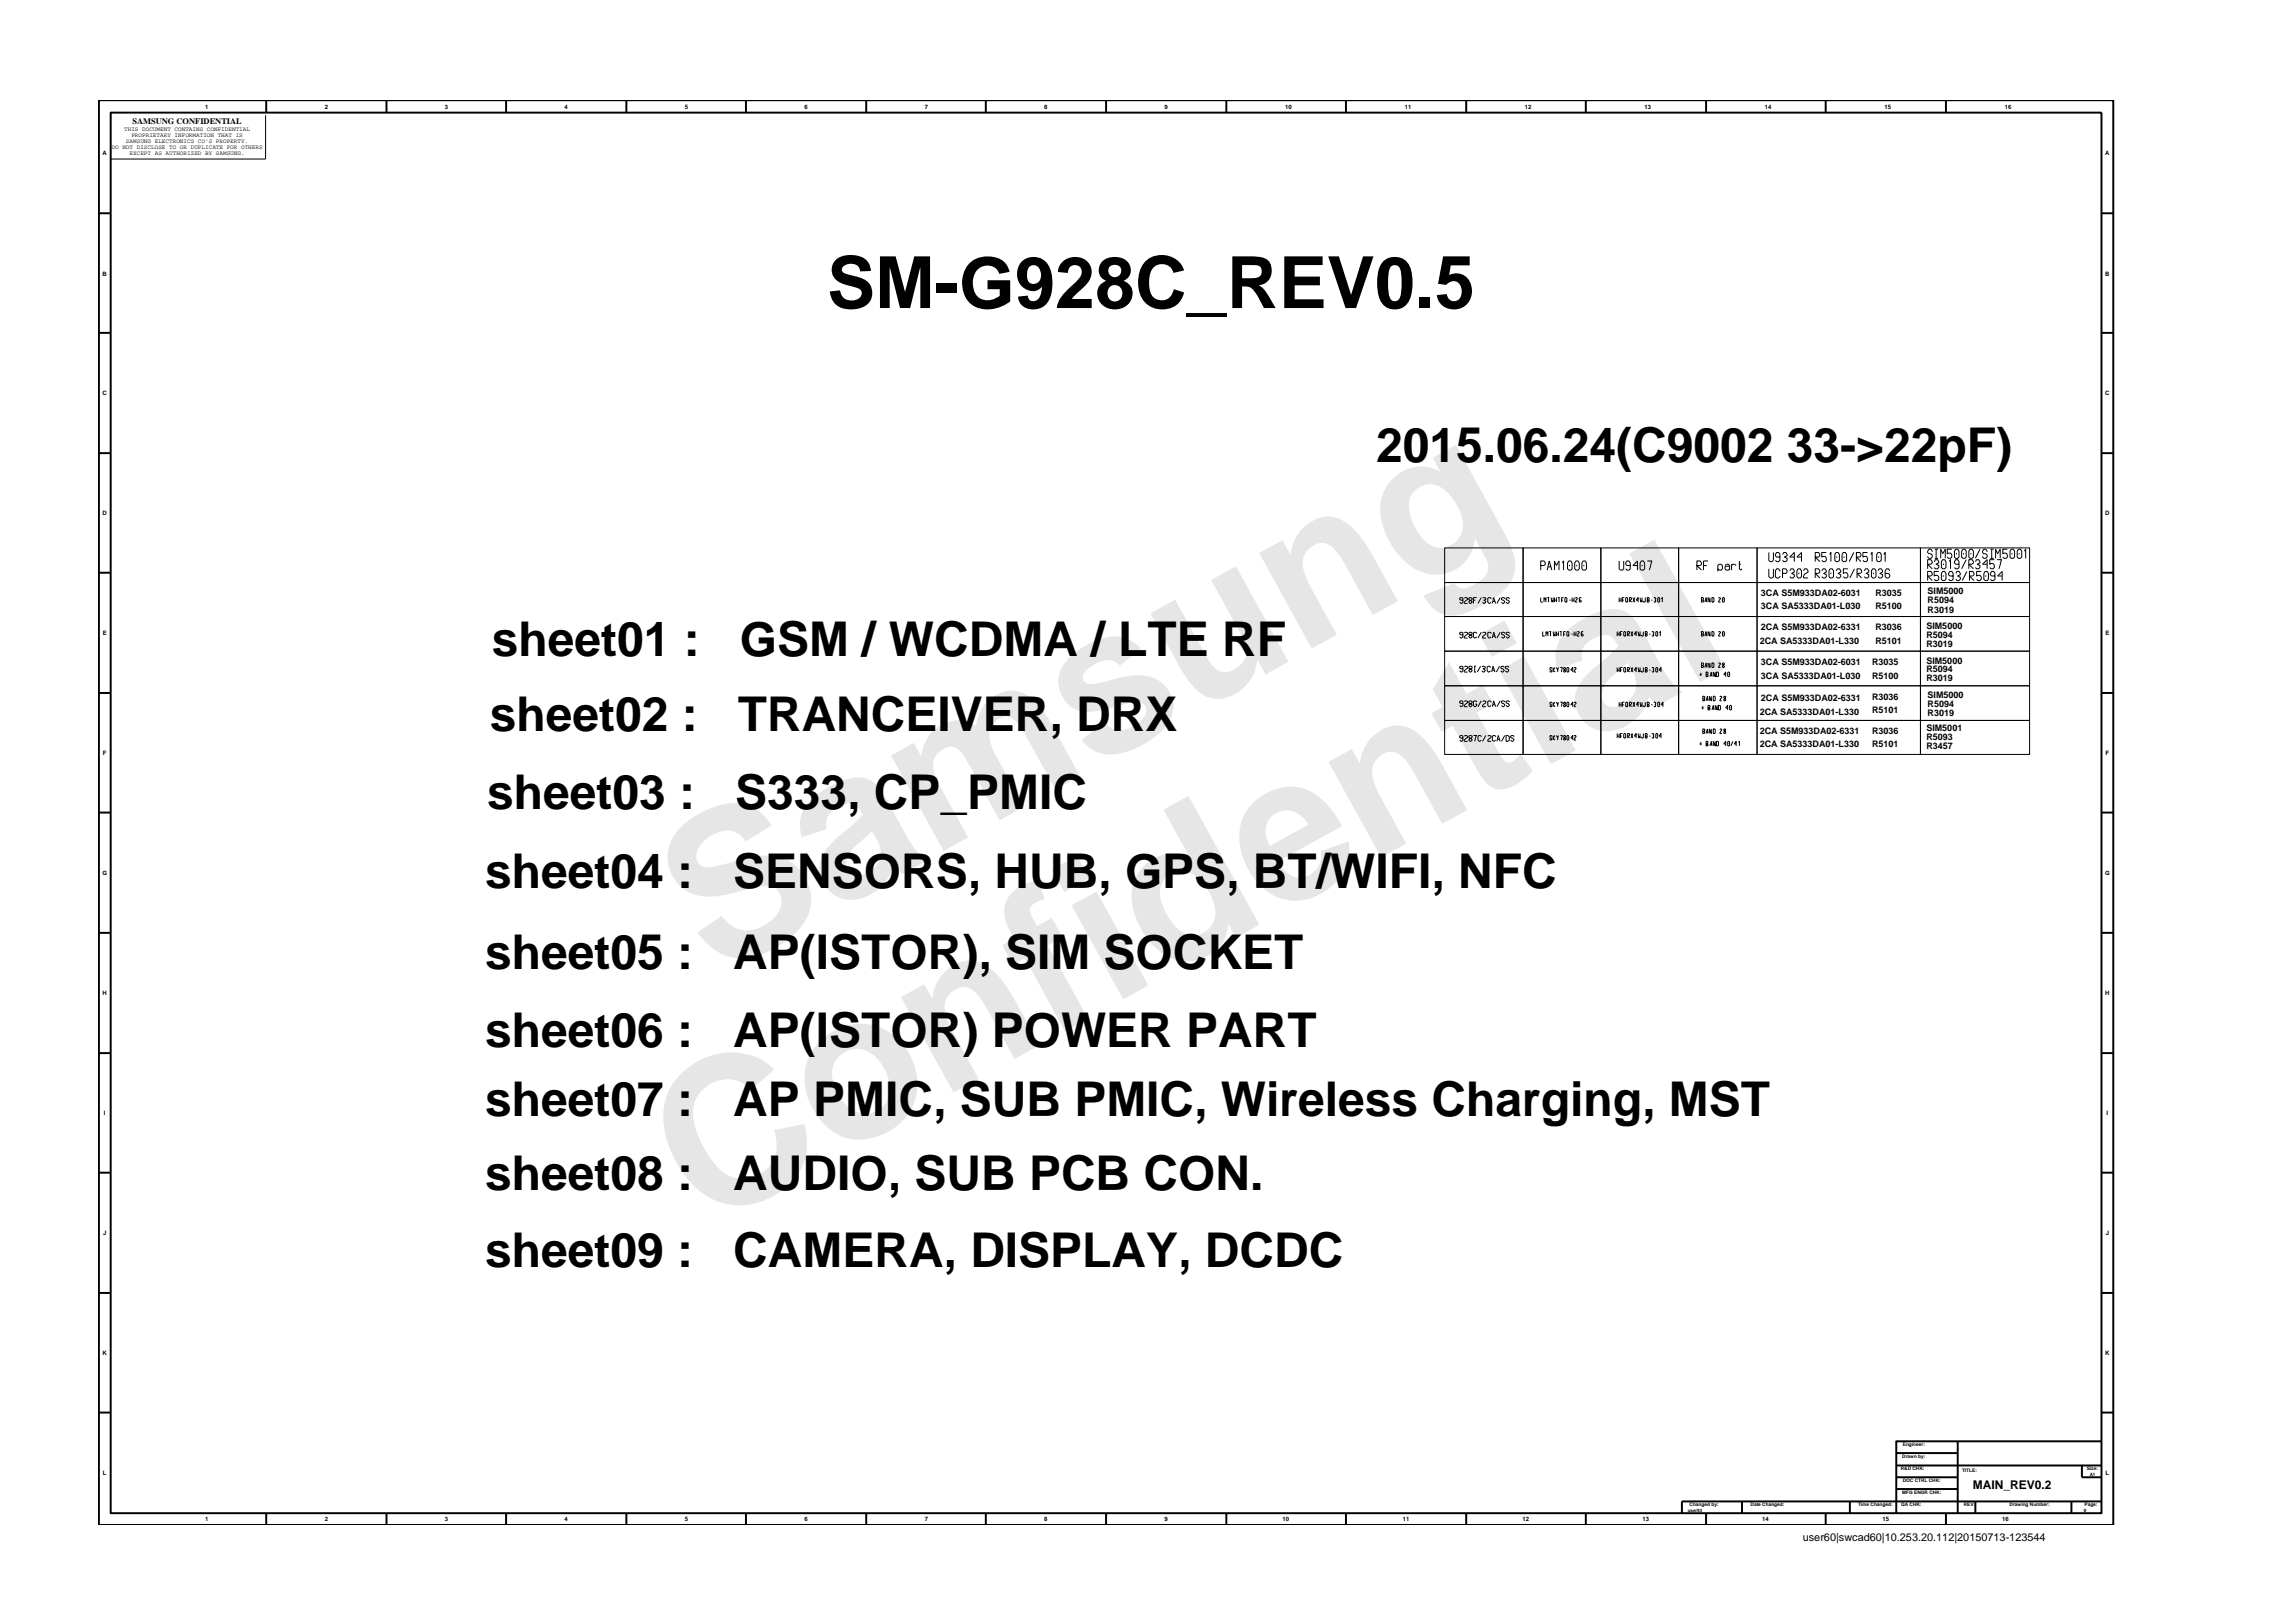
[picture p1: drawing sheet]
<svg xmlns="http://www.w3.org/2000/svg" width="297mm" height="210mm" viewBox="0 0 297 210" stroke-linecap="round" stroke-linejoin="round" font-family="sans-serif">
<defs><g id="words">
<g font-size="26.5" fill="#e6e6e6">
<text x="92.4" y="126.7" transform="rotate(-29 92.4 126.7)">Samsung</text>
<text x="91.1" y="159.4" transform="rotate(-29 91.1 159.4)">Confidential</text>
</g>
<text font-size="9.3" x="107.1" y="39.9">SM-G928C_REV0.5</text>
<g font-size="6.2">
<text x="178.3" y="59.9">2015.06.24(C9002 33-&gt;22pF)</text>
<text x="63.7" y="84.9">sheet01 :</text>
<text x="95.8" y="84.9">GSM / WCDMA / LTE RF</text>
<text x="63.4" y="94.7">sheet02 :</text>
<text x="95.6" y="94.7">TRANCEIVER, DRX</text>
<text x="63.1" y="104.8">sheet03 :</text>
<text x="95.2" y="104.8">S333, CP_PMIC</text>
<text x="62.9" y="115">sheet04 :</text>
<text x="95" y="115">SENSORS, HUB, GPS, BT/WIFI, NFC</text>
<text x="62.9" y="125.5">sheet05 :</text>
<text x="95" y="125.5">AP(ISTOR), SIM SOCKET</text>
<text x="62.9" y="135.6">sheet06 :</text>
<text x="95" y="135.6">AP(ISTOR) POWER PART</text>
<text x="62.9" y="144.6">sheet07 :</text>
<text x="95" y="144.6">AP PMIC, SUB PMIC, Wireless Charging, MST</text>
<text x="62.9" y="154.1">sheet08 :</text>
<text x="95" y="154.1">AUDIO, SUB PCB CON.</text>
<text x="62.9" y="164.2">sheet09 :</text>
<text x="95" y="164.2">CAMERA, DISPLAY, DCDC</text>
</g>
<text font-size="1.6" x="255.6" y="192.9">MAIN_REV0.2</text>
<text font-size="1.4" x="233.5" y="199.7">user60|swcad60|10.253.20.112|20150713-123544</text>
<g font-size="1.2">
<text x="228.1" y="77.2">3CA S5M933DA02-6031</text>
<text x="242.9" y="77.2">R3035</text>
<text x="249.7" y="77">SIM5000</text>
<text x="228" y="83.4">2CA SA5333DA01-L330</text>
<text x="228.1" y="81.6">2CA S5M933DA02-6331</text>
<text x="228.1" y="78.9">3CA SA5333DA01-L030</text>
<text x="242.9" y="81.6">R3036</text>
<text x="242.9" y="83.4">R5101</text>
<text x="242.9" y="78.9">R5100</text>
<text x="249.5" y="82.7">R5094</text>
<text x="249.5" y="81.5">SIM5000</text>
<text x="249.5" y="83.8">R3019</text>
<text x="249.7" y="79.4">R3019</text>
<text x="249.7" y="78.2">R5094</text>
<text x="228.1" y="86.1">3CA S5M933DA02-6031</text>
<text x="228.1" y="87.9">3CA SA5333DA01-L030</text>
<text x="242.5" y="86.1">R3035</text>
<text x="242.5" y="87.9">R5100</text>
<text x="249.5" y="86">SIM5000</text>
<text x="249.5" y="88.3">R3019</text>
<text x="249.5" y="87.1">R5094</text>
<text x="228" y="95">2CA S5M933DA02-6331</text>
<text x="228" y="92.6">2CA SA5333DA01-L330</text>
<text x="228.1" y="90.8">2CA S5M933DA02-6331</text>
<text x="242.5" y="90.6">R3036</text>
<text x="242.5" y="95">R3036</text>
<text x="242.5" y="92.3">R5101</text>
<text x="249.5" y="94.7">SIM5001</text>
<text x="249.5" y="95.9">R5093</text>
<text x="249.7" y="91.6">R5094</text>
<text x="249.7" y="90.4">SIM5000</text>
<text x="249.7" y="92.7">R3019</text>
<text x="228" y="96.8">2CA SA5333DA01-L330</text>
<text x="242.5" y="96.8">R5101</text>
<text x="249.5" y="97">R3457</text>
</g>
<text font-size="1.1" x="17.2" y="16.1">SAMSUNG CONFIDENTIAL</text>
<g font-size=".8">
<text x="16.1" y="17">THIS DOCUMENT CONTAINS CONFIDENTIAL</text>
<text x="17" y="17.8">PROPRIETARY INFORMATION THAT IS</text>
<text x="26.6" y="14.1">1</text>
<text x="42.1" y="14.1">2</text>
<text x="57.6" y="14.1">3</text>
<text x="73.1" y="14.1">4</text>
<text x="88.7" y="14.1">5</text>
<text x="104.2" y="14.1">6</text>
<text x="119.8" y="14.1">7</text>
<text x="135.3" y="14.1">8</text>
<text x="150.9" y="14.1">9</text>
<text x="166.5" y="14.1">10</text>
<text x="182" y="14.1">11</text>
<text x="197.5" y="14.1">12</text>
<text x="213" y="14.1">13</text>
<text x="228.6" y="14.1">14</text>
<text x="244.1" y="14.1">15</text>
<text x="259.7" y="14.1">16</text>
<text x="13.3" y="20.1">A</text>
<text x="14.5" y="19.3">DO NOT DISCLOSE TO OR DUPLICATE FOR OTHERS</text>
<text x="16.3" y="18.5">SAMSUNG ELECTRONICS CO’S PROPERTY.</text>
<text x="16.8" y="20.1">EXCEPT AS AUTHORIZED BY SAMSUNG.</text>
<text x="272.7" y="20.1">A</text>
<text x="13.3" y="35.7">B</text>
<text x="272.7" y="35.7">B</text>
<text x="13.3" y="51.2">C</text>
<text x="272.7" y="51.2">C</text>
<text x="13.3" y="66.8">D</text>
<text x="272.7" y="66.8">D</text>
<text x="13.3" y="82.3">E</text>
<text x="272.7" y="82.3">E</text>
<text x="13.3" y="97.8">F</text>
<text x="272.8" y="97.8">F</text>
<text x="13.3" y="113.3">G</text>
<text x="272.7" y="113.3">G</text>
<text x="13.3" y="128.9">H</text>
<text x="272.7" y="128.9">H</text>
<text x="13.5" y="144.4">I</text>
<text x="272.9" y="144.4">I</text>
<text x="13.4" y="160">J</text>
<text x="272.8" y="160">J</text>
<text x="13.3" y="175.5">K</text>
<text x="272.7" y="175.5">K</text>
<text x="13.3" y="191.1">L</text>
<text x="272.8" y="191.1">L</text>
<text x="26.6" y="197.1">1</text>
<text x="42.1" y="197.1">2</text>
<text x="57.6" y="197.1">3</text>
<text x="73.1" y="197.1">4</text>
<text x="88.7" y="197.1">5</text>
<text x="104.2" y="197.1">6</text>
<text x="119.8" y="197.1">7</text>
<text x="135.3" y="197.1">8</text>
<text x="150.9" y="197.1">9</text>
<text x="166.1" y="197.1">10</text>
<text x="181.7" y="197.1">11</text>
<text x="197.2" y="197.1">12</text>
<text x="212.8" y="197.1">13</text>
<text x="228.3" y="197.1">14</text>
<text x="243.9" y="197.1">15</text>
<text x="259.4" y="197.1">16</text>
</g>
<g font-size=".6">
<text x="246.2" y="190.4">R&amp;D CHK:</text>
<text x="246.4" y="188.9">Drawn by:</text>
<text x="246.5" y="187.4">Engineer:</text>
<text x="254.2" y="190.7">TITLE:</text>
<text x="270.3" y="190.4">Size:</text>
<text x="270.7" y="191.2">A1</text>
<text x="218.6" y="195.9">user93</text>
<text x="218.9" y="195.1">Changed by:</text>
<text x="226.8" y="195.1">Date Changed:</text>
<text x="240.7" y="195.1">Time Changed:</text>
<text x="246.3" y="195.1">QA CHK:</text>
<text x="246.4" y="193.5">MFG ENGR CHK:</text>
<text x="246.5" y="192">DOC CTRL CHK:</text>
<text x="254.4" y="195.1">REV:</text>
<text x="260.3" y="195.1">Drawing Number:</text>
<text x="269.9" y="195.9">0</text>
<text x="270" y="195.1">Page:</text>
</g>
</g></defs>
<g fill="none" stroke="#000" stroke-width=".13">
<path d="M34.4 14.9v5.7h-20.1M187.1 71h10.2v4.5h-10.2zM187.1 75.5h10.2v4.4h-10.2zM187.1 79.9h10.2v4.5h-10.2zM189.5 77.8l-.4-.1v-.2l.2-.1 .2 .1v.5l-.2 .2-.2-.2M189.7 77.5l.2-.1 .2 .1v.2a.58 .58 0 0 0-.4 .5h.4M190.3 77.5l.1-.1 .3 .1v.2l-.4 .2 .2 .3 .2-.3-.4-.2zM190.9 77.8h.2M191.3 77.4h-.4v.8M191.9 77.4l-.4 .8M192.1 77.5l.1-.1 .3 .1v.2l-.3 .1 .3 .2-.2 .2-.2-.2M193.2 77.6l-.2-.2-.3 .1v.5l.2 .2 .3-.2"/>
<path d="M193.3 78.2l.2-.8 .2 .8M193.4 77.9h.3M194.3 77.4l-.4 .8M194.9 77.6l-.1-.2-.3 .1v.2l.4 .2-.1 .3-.3-.2M195.5 77.6l-.1-.2-.3 .1v.2l.4 .2-.1 .3-.3-.2M197.3 71h10.1v4.5h-10.1zM197.3 75.5h10.1v4.4h-10.1zM197.3 79.9h10.1v4.5h-10.1zM199.6 73.3h.4l.2-.2-.2-.4h-.4v1.2M199.6 77.4v.6h.2M200 78v-.6l.2 .4 .1-.4v.6M200.4 77.4h.3"/>
<path d="M200.4 73.9l.3-1.2 .3 1.2M200.5 73.4h.4M200.6 77.4v.6M200.9 77.4l.1 .6 .1-.2 .1 .2v-.6M201.4 77.8h.2M201.4 73.9v-1.2l.2 .6 .4-.6v1.2M201.4 77.4v.6M201.6 77.4v.6M201.8 77.4h.2M202 77.4v.6M202.3 77.8h.2M202.4 72.9l.2-.2v1.2"/>
<path d="M202.6 77.4h-.3v.6M202.7 77.5l.1-.1 .2 .1v.4l-.1 .1-.2-.1zM202.9 77.8l.1 .2M203.2 72.7h.3l.2 .2v.8l-.2 .2h-.3l-.1-.2v-.8zM203.3 77.8h.2M203.3 73.2v.1M203.7 77.8h.2M203.7 77.4v.6M203.9 77.4v.6M204.1 77.5l.1-.1 .1 .1-.2 .5h.2M204.2 72.7h.2l.2 .2v.8l-.2 .2h-.2l-.2-.2v-.8zM204.2 73.2v.1"/>
<path d="M204.8 77.5v-.1l-.2 .1v.4l.2 .1v-.2h-.2M205.1 72.7h.2l.2 .2v.8l-.2 .2h-.2l-.2-.2v-.8zM205.2 73.2v.1M207.4 71h10.1v4.5h-10.1zM207.4 75.5h10.1v4.4h-10.1zM207.4 79.9h10.1v4.5h-10.1zM209.7 72.7v1l.2 .2h.3l.1-.2v-1M209.7 77.4v.6M209.7 77.8h.3M210 77.4v.6M210.2 77.8h.1M210.4 77.4h-.2v.6"/>
<path d="M210.7 77.4l.1 .1v.4v.1l-.2-.1v-.4zM210.8 77.8v.2M211.1 78v-.6l.3 .1-.1 .3h-.2l.3 .2M211.2 73.3h-.4l-.2-.2 .2-.4h.2l.2 .2v.8l-.2 .2h-.2l-.2-.2M211.5 77.4l.3 .6M211.8 77.4l-.3 .6M212.1 73.3h-.6l.6-.6v1.2M212.2 77.8h-.3l.3-.4v.6M212.5 77.4v.6l.1-.2 .1 .2v-.6M212.6 72.7h.3l.1 .2v.8l-.1 .2h-.3l-.1-.2v-.8zM212.7 73.2v.1M213.1 77.4v.5l-.1 .1-.1-.2"/>
<path d="M213.4 77.8h.2v-.2v-.2h-.2v.6l.2-.1v-.1M213.4 72.7h.6l-.4 1.2M213.9 77.8h.2M214.2 77.5l.1-.1 .2 .1-.1 .3 .1 .1-.1 .1-.2-.1M214.7 77.5l.1-.1 .2 .1v.4l-.1 .1-.2-.1zM214.9 77.7v.1M215.3 77.6v-.2v.6M217.5 71h10.1v4.5h-10.1zM217.5 75.5h10.1v4.4h-10.1zM217.5 79.9h10.1v4.5h-10.1zM219.8 73.9v-1.2h.4l.2 .2v.2l-.2 .2h-.4l.6 .6M220.4 77.4l.3 .1-.1 .3 .1 .1-.1 .1h-.2z"/>
<path d="M220.4 77.8h.2M220.7 73.3h.4M220.8 78l.2-.6 .1 .6M220.9 77.8h.2M221.3 72.7h-.6v1.2M221.5 77.4v.6l-.2-.6v.6M221.8 77.4l.2 .1v.4l-.1 .1h-.1zM222.5 73.7l.2 .2h.3l.1-.2v-.4l-.1-.2h-.3l-.2 .2v.7M222.6 77.5l.1-.1 .2 .1-.3 .5h.3M223.2 77.4l.2 .1v.4l-.1 .1-.2-.1v-.4zM223.3 77.7v.1M223.5 73.3l.1-.2h.3l.2 .2v.6"/>
<path d="M224.1 73.4l-.2-.1-.4 .1v.3l.1 .2h.3l.2-.2M224.3 73.3l.2-.2h.2l.2 .2M224.3 73.1v.8M225.2 73.1h.3M225.3 72.7v1l.2 .2 .2-.2M227.6 79.9h21.2v4.5h-21.2zM227.6 75.5h21.2v4.4h-21.2zM227.6 71h21.2v4.5h-21.2zM229.1 71.6v1l.2 .2h.3l.1-.2v-1M229.1 73.7v1l.2 .2h.3l.1-.2v-1M230.6 72.2h-.4l-.2-.2 .2-.4h.2l.2 .2v.8l-.2 .2h-.2l-.2-.2M230.6 74l-.2-.3h-.2l-.2 .2v.8l.2 .2h.2l.2-.3"/>
<path d="M230.9 71.8l.2-.2h.2l.2 .2v.2l-.3 .2 .3 .1v.3l-.2 .2h-.2l-.2-.2M230.9 74.3h.4l.2-.2-.2-.4h-.4v1.2M231.8 73.9l.2-.2h.3l.1 .2v.2l-.3 .2 .3 .2v.2l-.1 .2h-.3l-.2-.2M232.4 72.2h-.6l.6-.6v1.2M232.9 73.7h.3l.2 .2v.8l-.2 .2h-.3l-.1-.2v-.8zM233 74.2v.2M233.4 72.2h-.6l.6-.6v1.2M233.6 73.9l.2-.2h.2l.2 .2v.2l-.5 .4-.1 .2v.2h.6M235.1 72.8v-1.2h.5l.1 .2v.2l-.1 .2h-.5l.6 .6M235.1 74.9v-1.2h.5l.1 .2v.2l-.1 .2h-.5l.6 .6M236 73.9l.2-.2h.2l.2 .2v.2l-.4 .2 .4 .2v.2l-.2 .2h-.2l-.2-.2M236.6 71.6h-.6v.6l.4-.1 .2 .2v.3l-.2 .2h-.2l-.2-.2"/>
<path d="M237 71.8l.2-.2v1.2M237.1 73.7h.2l.2 .2v.8l-.2 .2h-.2l-.2-.2v-.8zM237.2 74.2v.2M237.9 71.6h.2l.2 .2v.8l-.2 .2h-.2l-.2-.2v-.8zM237.9 73.9l.1-.2h.3l.1 .2v.2l-.3 .2 .3 .2v.2l-.1 .2h-.3l-.1-.2M237.9 72.1v.1M238.8 71.6h.2l.2 .2v.8l-.2 .2h-.2l-.2-.2v-.8zM238.9 72.1v.1M239.4 73.7h-.6v.6l.4-.1 .2 .3v.2l-.2 .2h-.2l-.2-.2M240.1 71.6l-.5 1.2M240.2 73.7l-.6 1.2M240.5 72.8v-1.2h.4l.2 .2v.2l-.2 .2h-.4l.6 .6"/>
<path d="M240.6 74.9v-1.2h.4l.2 .2v.2l-.2 .2h-.4l.6 .6M241.5 73.9l.2-.2h.2l.2 .2v.2l-.3 .2 .3 .2v.2l-.2 .2h-.2l-.2-.2M241.9 71.6h-.6v.6l.5-.1 .1 .2v.3l-.1 .2h-.3l-.2-.2M242.3 71.8l.2-.2v1.2M242.6 73.7h.3l.1 .2v.8l-.1 .2h-.3l-.2-.2v-.8zM242.7 74.2v.2M243.3 71.6h.2l.2 .2v.8l-.2 .2h-.2l-.2-.2v-.8zM243.3 73.9l.1-.2h.3l.2 .2v.2l-.4 .2 .4 .2v.2l-.2 .2h-.3l-.1-.2M243.4 72.1v.1M244 71.8l.2-.2v1.2M244.8 73.9l-.2-.2h-.2l-.2 .2v.8l.2 .2h.2l.2-.2v-.2l-.2-.2h-.4M248.8 71h14.1v4.5h-14.1z"/>
<path d="M248.8 75.5h14.1v4.4h-14.1zM248.8 79.9h14.1v4.5h-14.1zM249.7 73.7v-1.2h.4l.2 .3v.1l-.2 .2h-.4l.6 .6M249.7 75.2v-1.2h.4l.2 .3v.2l-.2 .1h-.4l.6 .6M250.3 71.5l-.2-.4h-.2l-.2 .5 .6 .3v.3l-.2 .1h-.2l-.2-.2M250.6 72.8l.1-.3h.3l.1 .3v.1l-.3 .2 .3 .2v.2l-.1 .2h-.3l-.1-.2M250.6 71.1h.5M250.6 72.3h.5M250.8 71.1v1.2M251.1 74h-.5v.6l.4-.1 .1 .3v.2l-.1 .2h-.3l-.1-.2M251.4 72.3v-1.2l.3 .6 .3-.6v1.2M251.7 72.5h.2l.2 .3v.7l-.2 .2h-.2l-.2-.2v-.7z"/>
<path d="M251.7 74h.2l.2 .3v.7l-.2 .2h-.2l-.2-.2v-.7zM251.7 73v.2M251.7 74.5v.2M252.5 72.8l.2-.3v1.2M252.8 71.1h-.5v.6h.4l.1 .2v.3l-.1 .1h-.3l-.1-.1M253 74.6h-.4l-.2-.1 .2-.5h.2l.2 .3v.7l-.2 .2h-.2l-.2-.2M253.4 71.1h.2l.2 .3v.8l-.2 .1h-.2l-.2-.1v-.8zM253.4 74.3l.1-.3h.3l.1 .3v.2l-.3 .1 .3 .2v.2l-.1 .2h-.3l-.1-.2M253.4 71.7v.1M253.8 73.1h-.4l-.2-.2 .2-.4h.2l.2 .3v.7l-.2 .2h-.2l-.2-.2M254.3 71.1h.2l.2 .3v.8l-.2 .1h-.2l-.2-.1v-.8zM254.4 71.7v.1"/>
<path d="M254.7 72.5l-.6 1.2M254.8 74l-.6 1.2M255 73.7v-1.2h.5l.1 .3v.1l-.1 .2h-.5l.6 .6M255.1 75.2v-1.2h.5l.1 .3v.2l-.1 .1h-.5l.6 .6M255.2 71.1h.3l.1 .3v.8l-.1 .1h-.3l-.2-.1v-.8zM255.3 71.7v.1M255.9 72.8l.2-.3h.2l.2 .3v.1l-.4 .2 .4 .2v.2l-.2 .2h-.2l-.2-.2M256.5 71.1l-.6 1.2M256.7 74h-.6v.6l.4-.1 .2 .3v.2l-.2 .2h-.3l-.1-.2M257.2 74h.2l.2 .3v.7l-.2 .2h-.2l-.2-.2v-.7zM257.2 74.5v.2M257.4 71.5l-.2-.4h-.2l-.2 .5 .6 .3v.3l-.2 .1h-.2l-.2-.2"/>
<path d="M257.4 73.1h-.6l.6-.6v1.2M257.8 71.1h.5M257.8 72.3h.5M258 71.1v1.2M258.3 72.5h-.5v.6l.4-.1 .1 .3v.2l-.1 .2h-.3l-.1-.2M258.4 74.6h-.4l-.2-.1 .2-.5h.3l.1 .3v.7l-.1 .2h-.3l-.2-.2M258.5 72.3v-1.2l.3 .6 .3-.6v1.2M258.7 72.5h.6l-.4 1.2M259.4 74.6h-.6l.6-.6v1.2M260 71.1h-.6v.6h.5l.1 .2v.3l-.1 .1h-.3l-.2-.1M260.5 71.1h.3l.2 .3v.8l-.2 .1h-.3l-.1-.1v-.8zM260.6 71.7v.1"/>
<path d="M261.5 71.1h.2l.2 .3v.8l-.2 .1h-.2l-.2-.1v-.8zM261.6 71.7v.1M262.2 71.4l.2-.3v1.2M187.1 84.4h10.2v4.4h-10.2zM187.1 88.8h10.2v4.5h-10.2zM187.1 93.3h10.2v4.4h-10.2zM189.5 95.6l-.4-.1v-.1l.2-.1 .2 .1v.5l-.2 .1-.2-.1M189.5 82.2h-.4v-.2l.2-.1 .2 .1v.5l-.2 .2-.2-.2M189.5 86.6h-.4v-.2l.2-.1 .2 .1v.5l-.2 .2-.2-.2M189.5 91.1l-.4-.1v-.1l.2-.1 .2 .1v.5l-.2 .2-.2-.2M189.7 95.4l.2-.1 .2 .1v.1a.58 .58 0 0 0-.4 .5h.4M189.7 82l.2-.1 .2 .1v.2a.58 .58 0 0 0-.4 .5h.4"/>
<path d="M189.7 86.4l.2-.1 .2 .1v.2a.58 .58 0 0 0-.4 .5h.4M189.7 90.9l.2-.1 .2 .1v.1a.58 .58 0 0 0-.4 .6h.4M190.3 95.4l.1-.1 .3 .1v.1l-.4 .3 .2 .2 .2-.2-.4-.3zM190.3 82l.1-.1 .3 .1v.2l-.4 .2 .2 .3 .2-.3-.4-.2zM190.3 86.4l.1-.1 .3 .1v.2l-.4 .2 .2 .3 .2-.3-.4-.2zM190.3 90.9l.1-.1 .3 .1v.1l-.4 .3 .2 .3 .2-.3-.4-.3zM190.9 95.3h.4l-.3 .7M191 87.1h.2M191 86.3h.2M191 86.3v.8M191.3 82.1l-.2-.2-.2 .1v.5l.1 .2 .3-.2M191.3 91l-.2-.2-.2 .1v.5l.1 .2 .3-.2v-.2h-.2"/>
<path d="M191.8 86.3l-.4 .8M191.9 95.4l-.2-.1-.2 .1v.5l.1 .1 .3-.1M191.9 81.9l-.4 .8M191.9 90.8l-.4 .8M192 86.4l.1-.1 .3 .1v.2h-.3l.3 .3-.2 .2-.2-.2M192.1 82l.2-.1 .2 .1v.2a.58 .58 0 0 0-.4 .5h.4M192.1 90.9l.2-.1 .2 .1v.1a.58 .58 0 0 0-.4 .6h.4M192.5 95.3l-.4 .7M192.7 95.4l.3-.1 .2 .1v.1a.58 .58 0 0 0-.5 .5h.5M193.1 86.5l-.2-.2-.3 .1v.5l.2 .2 .3-.2M193.2 82.1l-.2-.2-.3 .1v.5l.2 .2 .3-.2M193.2 91l-.2-.2-.3 .1v.5l.2 .2 .3-.2"/>
<path d="M193.2 87.1l.2-.8 .3 .8M193.3 86.8h.3M193.3 82.7l.2-.8 .2 .8M193.3 91.6l.2-.8 .2 .8M193.4 82.4h.3M193.4 91.3h.3M193.7 95.4l-.1-.1-.3 .1v.5l.2 .1 .2-.1M193.9 96l.2-.7 .2 .7M194 95.8h.3M194.3 86.3l-.5 .8M194.3 81.9l-.4 .8M194.3 90.8l-.4 .8"/>
<path d="M194.8 86.5l-.1-.2-.3 .1v.2l.4 .2-.1 .3-.3-.2M194.9 82.1l-.1-.2-.3 .1v.2l.4 .2-.1 .3-.3-.2M194.9 91l-.1-.2-.3 .1v.1l.4 .3-.1 .3-.3-.2M194.9 95.3l-.4 .7M195.1 95.3l.4 .1v.5l-.2 .1h-.2zM195.4 86.5l-.1-.2-.3 .1v.2l.4 .2-.1 .3-.3-.2M195.5 82.1l-.1-.2-.3 .1v.2l.4 .2-.1 .3-.3-.2M195.5 91l-.1-.2-.3 .1v.1l.4 .3-.1 .3-.3-.2M196.1 95.4l-.2-.1-.2 .1v.1l.4 .3-.2 .2-.2-.1M197.3 84.4h10.1v4.4h-10.1zM197.3 88.8h10.1v4.5h-10.1zM197.3 93.3h10.1v4.4h-10.1z"/>
<path d="M199.8 81.8v.6h.3M200.3 82.4v-.6l.1 .4 .1-.4v.6M200.7 81.8h.2M200.9 81.8v.6M201 86.6l-.1-.1-.1 .1 .2 .4-.1 .1-.1-.2M201 95.4l-.1-.1-.1 .1 .2 .4-.1 .1-.1-.2M201 91.1l-.1-.1h-.1l.2 .5-.1 .1-.1-.2M201.2 86.5v.6M201.2 91v.6M201.2 95.3v.6M201.2 81.8l.1 .6 .1-.2 .1 .2v-.6M201.5 86.5l-.3 .3 .3 .3"/>
<path d="M201.5 95.3l-.3 .3 .3 .3M201.5 91l-.3 .3 .3 .3M201.6 86.5l.2 .3 .1-.3M201.6 95.3l.2 .3 .1-.3M201.6 91l.2 .3 .1-.3M201.6 82.2h.3M201.6 81.8v.6M201.8 86.8v.3M201.8 91.3v.3M201.8 95.6v.3M201.9 81.8v.6M202 81.8h.3"/>
<path d="M202.1 86.5h.3l-.1 .6M202.1 95.3h.3l-.1 .6M202.1 91h.3l-.1 .6M202.2 81.8v.6M202.6 95.4v-.1l.2 .1-.2 .3 .1 .2 .1-.2zM202.6 82.2h.1M202.6 86.5v.1l.2 .3-.1 .2-.1-.2 .2-.3zM202.6 91v.1l.2 .3-.1 .2-.1-.2 .2-.4zM202.8 81.8h-.2v.6M203.1 86.5l.1 .1v.4l-.1 .1-.1-.1v-.4zM203.1 95.3l.1 .1v.4l-.1 .1-.1-.1v-.4zM203.1 81.8l.1 .1v.4l-.1 .1-.1-.1v-.4z"/>
<path d="M203.1 91h.1v.5l-.1 .1-.1-.1v-.5zM203.1 86.7v.1M203.1 91.2v.1M203.1 95.5v.1M203.1 82.2l.1 .2M203.6 82.2h.1M203.7 86.8h-.2l.2-.3v.6M203.7 95.6h-.2l.2-.3v.6M203.7 91.3h-.2l.2-.3v.6M203.9 86.6l.1-.1 .2 .1-.3 .4v.1h.3M203.9 95.4l.1-.1 .2 .1-.3 .4v.1h.3M203.9 91h.1h.2l-.3 .6h.3"/>
<path d="M203.9 82.2h.3M203.9 81.8v.6M204.2 81.8v.6M204.3 81.9l.1-.1 .2 .1-.3 .4v.1h.3M205.1 81.9l-.1-.1-.2 .1v.4l.2 .1 .1-.2h-.3M207.4 84.4h10.1v4.4h-10.1zM207.4 88.8h10.1v4.5h-10.1zM207.4 93.3h10.1v4.4h-10.1zM209.5 86.8h.2M209.5 81.8v.6M209.5 86.5v.6M209.5 95v.6"/>
<path d="M209.5 95.4h.2M209.5 82.2h.2M209.7 81.8v.6M209.7 86.5v.6M209.7 91v.6M209.7 95v.6M209.7 91.3h.3M209.9 86.8h.2M209.9 95.4h.2M209.9 82.2h.2M210 91v.6M210.2 86.5h-.3v.6"/>
<path d="M210.2 81.8h-.3v.6M210.2 95h-.3v.6M210.2 91.3h.1M210.3 86.6l.1-.1 .2 .1v.4l-.1 .1-.2-.1zM210.3 95.1l.1-.1 .2 .1v.4l-.1 .1-.2-.1zM210.3 81.9l.1-.1 .2 .1v.4l-.1 .1-.2-.1zM210.4 91h-.2v.6M210.5 86.9l.1 .2M210.5 95.4l.1 .2M210.5 82.2l.1 .2M210.7 91h.1v.5v.1l-.2-.1v-.5zM210.8 91.4v.2"/>
<path d="M210.8 87.1v-.6l.3 .1-.1 .2h-.2l.3 .3M210.8 95.6v-.6l.3 .1-.1 .3h-.2l.3 .2M210.8 82.4v-.6l.3 .1-.1 .3h-.2l.3 .2M211.1 91.6v-.6h.3l-.1 .3h-.2l.3 .3M211.3 86.5l.2 .6M211.3 95l.2 .6M211.3 81.8l.2 .6M211.5 86.5l-.2 .6M211.5 95l-.2 .6M211.5 81.8l-.2 .6M211.5 91l.3 .6M211.8 91l-.3 .6"/>
<path d="M211.9 86.8h-.2l.2-.3v.6M211.9 95.4h-.2l.2-.4v.6M211.9 82.2h-.2l.2-.4v.6M212.2 91.3h-.3l.3-.3v.6M212.2 86.5l.1 .6 .1-.3 .1 .3v-.6M212.2 81.8l.1 .6 .1-.2 .1 .2v-.6M212.2 95l.1 .6 .1-.2 .1 .2v-.6M212.5 91v.6l.1-.3 .1 .3v-.6M212.9 86.5v.5l-.2 .1-.1-.2M212.9 95v.5l-.2 .1-.1-.2M212.9 81.8v.5l-.2 .1-.1-.2M213.1 86.8h.2l.1-.2-.1-.1h-.2v.6l.3-.1-.1-.2"/>
<path d="M213.1 95.4h.2l.1-.2-.1-.2h-.2v.6l.3-.1-.1-.1M213.1 82.2h.2l.1-.2-.1-.2h-.2v.6l.3-.1-.1-.1M213.1 91v.5l-.1 .1-.1-.2M213.4 91.3h.2v-.2v-.1h-.2v.6l.2-.1v-.2M213.6 86.8h.2M213.6 95.4h.2M213.6 82.2h.2M213.9 91.3h.2M214 86.6l.1-.1 .1 .1v.2v.2v.1l-.2-.1M214 95.1l.1-.1 .1 .1v.3v.1v.1l-.2-.1M214 81.9l.1-.1 .1 .1v.3v.1v.1l-.2-.1M214.2 91h.1h.2l-.1 .3 .1 .2-.1 .1-.2-.1"/>
<path d="M214.5 95.1l.1-.1 .1 .1v.4v.1l-.2-.1zM214.6 86.5l.1 .1v.4v.1l-.2-.1v-.4zM214.6 81.8l.1 .1v.4v.1l-.2-.1v-.4zM214.7 82.1v.1M214.7 86.7v.1M214.7 95.3v.1M214.7 91h.1h.2v.5l-.1 .1-.2-.1zM214.9 91.2v.1M215 82l.1-.2v.6M215.2 86.8h-.3l.3-.3v.6M215.2 95.4h-.3l.3-.4v.6M215.4 91.3h-.2l.2-.3v.6"/>
<path d="M217.5 84.4h10.1v4.4h-10.1zM217.5 88.8h10.1v4.5h-10.1zM217.5 93.3h10.1v4.4h-10.1zM220.2 96.4h.2M220.2 87.4h.2M220.3 87.2v.4M220.3 96.1v.4M220.4 81.8l.3 .1-.1 .3 .1 .1-.1 .1h-.2zM220.4 85.9l.3 .1-.1 .2 .1 .2-.1 .1h-.2zM220.4 82.2h.2M220.4 91.7h.3M220.4 86.2h.2"/>
<path d="M220.6 94.4l.2 .1v.3v.1v.1h-.2zM220.6 90.2l.2 .1v.2v.2v.1h-.2zM220.6 94.8h.2M220.6 91.5v.4M220.6 90.5h.2M220.8 82.4l.2-.6 .1 .6M220.8 86.5l.2-.6 .1 .6M220.9 82.2h.2M220.9 86.3h.2M221 96.4h.2l.1-.2-.1-.2h-.2v.6l.3-.1-.1-.1M221 87.4h.2l.1-.2-.1-.1h-.2v.6l.3-.1-.1-.2M221 95l.2-.6 .1 .6"/>
<path d="M221 90.8l.2-.6 .1 .6M221.1 94.9h.2M221.1 90.6h.2M221.3 91.7h.1l.1-.1-.1-.2h-.1v.6l.2-.1-.1-.2M221.5 81.8v.6l-.2-.6v.6M221.5 85.9v.6l-.2-.6v.6M221.5 96.6l.2-.6 .1 .6M221.5 87.7l.2-.6 .1 .6M221.6 96.5h.2M221.6 87.5h.2M221.7 94.4v.6l-.3-.6v.6M221.7 90.2v.6l-.3-.6v.6"/>
<path d="M221.8 81.8l.2 .1v.4l-.1 .1h-.1zM221.8 85.9l.2 .1v.4l-.1 .1h-.1zM221.8 92l.1-.6 .1 .6M221.9 91.8h.1M221.9 94.4l.3 .1v.4l-.1 .1h-.2zM221.9 90.2l.3 .1v.4l-.1 .1h-.2zM222.2 96v.6l-.3-.6v.6M222.2 87.1v.6l-.3-.6v.6M222.4 96l.2 .1v.4l-.1 .1h-.1zM222.4 87.1l.2 .1v.4l-.1 .1h-.1zM222.4 91.4v.6l-.2-.6v.6M222.6 81.9l.1-.1 .2 .1-.3 .4v.1h.3"/>
<path d="M222.6 91.4l.3 .1v.4l-.1 .1h-.2zM222.6 86l.1-.1 .2 .1-.3 .4v.1h.3M222.8 94.5l.1-.1 .1 .1-.2 .5h.2M222.8 90.3l.1-.1 .1 .1-.2 .5h.2M223.2 81.8l.2 .1v.4l-.1 .1-.2-.1v-.4zM223.2 85.9l-.1 .1 .3 .3-.1 .2-.2-.1 .3-.4zM223.3 94.5l.1-.1 .1 .1-.2 .4 .2 .1v-.1zM223.3 82.1v.1M223.4 90.2l.1 .1-.2 .3 .2 .2v-.2l-.2-.2zM223.5 96.4h-.2l.2-.4v.6M223.5 87.4h-.2l.2-.3v.6M223.8 87.2l.1-.1 .2 .1v.4l-.1 .1-.2-.1z"/>
<path d="M223.8 91.7h-.3l.3-.3v.6M223.9 96l.2 .1v.4l-.1 .1-.2-.1v-.4zM224 87.3v.1M224 96.3v.1M224.1 91.5v-.1l.2 .1v.4l-.1 .1-.1-.1zM224.2 91.6v.1M224.5 96l-.3 .6M224.9 96.4h-.3l.3-.4v.6M225.2 96.2l.1-.2v.6M227.6 93.3h21.2v4.4h-21.2zM227.6 88.8h21.2v4.5h-21.2zM227.6 84.4h21.2v4.4h-21.2z"/>
<path d="M248.8 84.4h14.1v4.4h-14.1zM248.8 88.8h14.1v4.5h-14.1zM248.8 93.3h14.1v4.4h-14.1z"/>
</g>
<g fill="none" stroke="#000" stroke-width=".25">
<path d="M12.8 13h261v184.6h-261zM14.3 14.6h257.9v181.4h-257.9zM34.5 13v1.6M50.1 13v1.6M65.6 13v1.6M81.1 13v1.6M96.6 13v1.6M112.2 13v1.6M127.7 13v1.6M143.3 13v1.6M158.9 13v1.6M174.4 13v1.6"/>
<path d="M189.9 13v1.6M205.4 13v1.6M221 13v1.6M236.5 13v1.6M252.1 13v1.6M12.8 27.6h1.5M272.2 27.6h1.6M12.8 43.1h1.5M12.8 58.7h1.5M272.2 43.1h1.6M272.2 58.7h1.6M12.8 74.2h1.5"/>
<path d="M272.2 74.2h1.6M12.8 89.8h1.5M272.2 89.8h1.6M12.8 105.3h1.5M272.2 105.3h1.6M12.8 120.8h1.5M12.8 136.4h1.5M272.2 120.8h1.6M272.2 136.4h1.6M12.8 151.9h1.5M272.2 151.9h1.6M12.8 167.5h1.5"/>
<path d="M272.2 167.5h1.6M12.8 183h1.5M34.5 196v1.6M50.1 196v1.6M65.6 196v1.6M81.1 196v1.6M96.6 196v1.6M112.2 196v1.6M127.7 196v1.6M143.3 196v1.6M158.9 196v1.6M174.4 196v1.6"/>
<path d="M189.9 196v1.6M205.4 196v1.6M221 196v1.6M225.7 194.5v1.5M236.5 196v1.6M239.6 194.5v1.5M245.6 188.2h8M245.6 189.9h26.6M245.6 191.4h8M245.6 192.9h8M252.1 196v1.6M253.6 186.7v9.3"/>
<path d="M255.9 194.5v1.5M268.3 194.5v1.5M269.7 189.9v1.5h2.5M272.2 186.7h-26.6v9.3M272.2 183h1.6M272.2 194.5h-54.3v1.5"/>
</g>
<use href="#words"/>
</svg>
